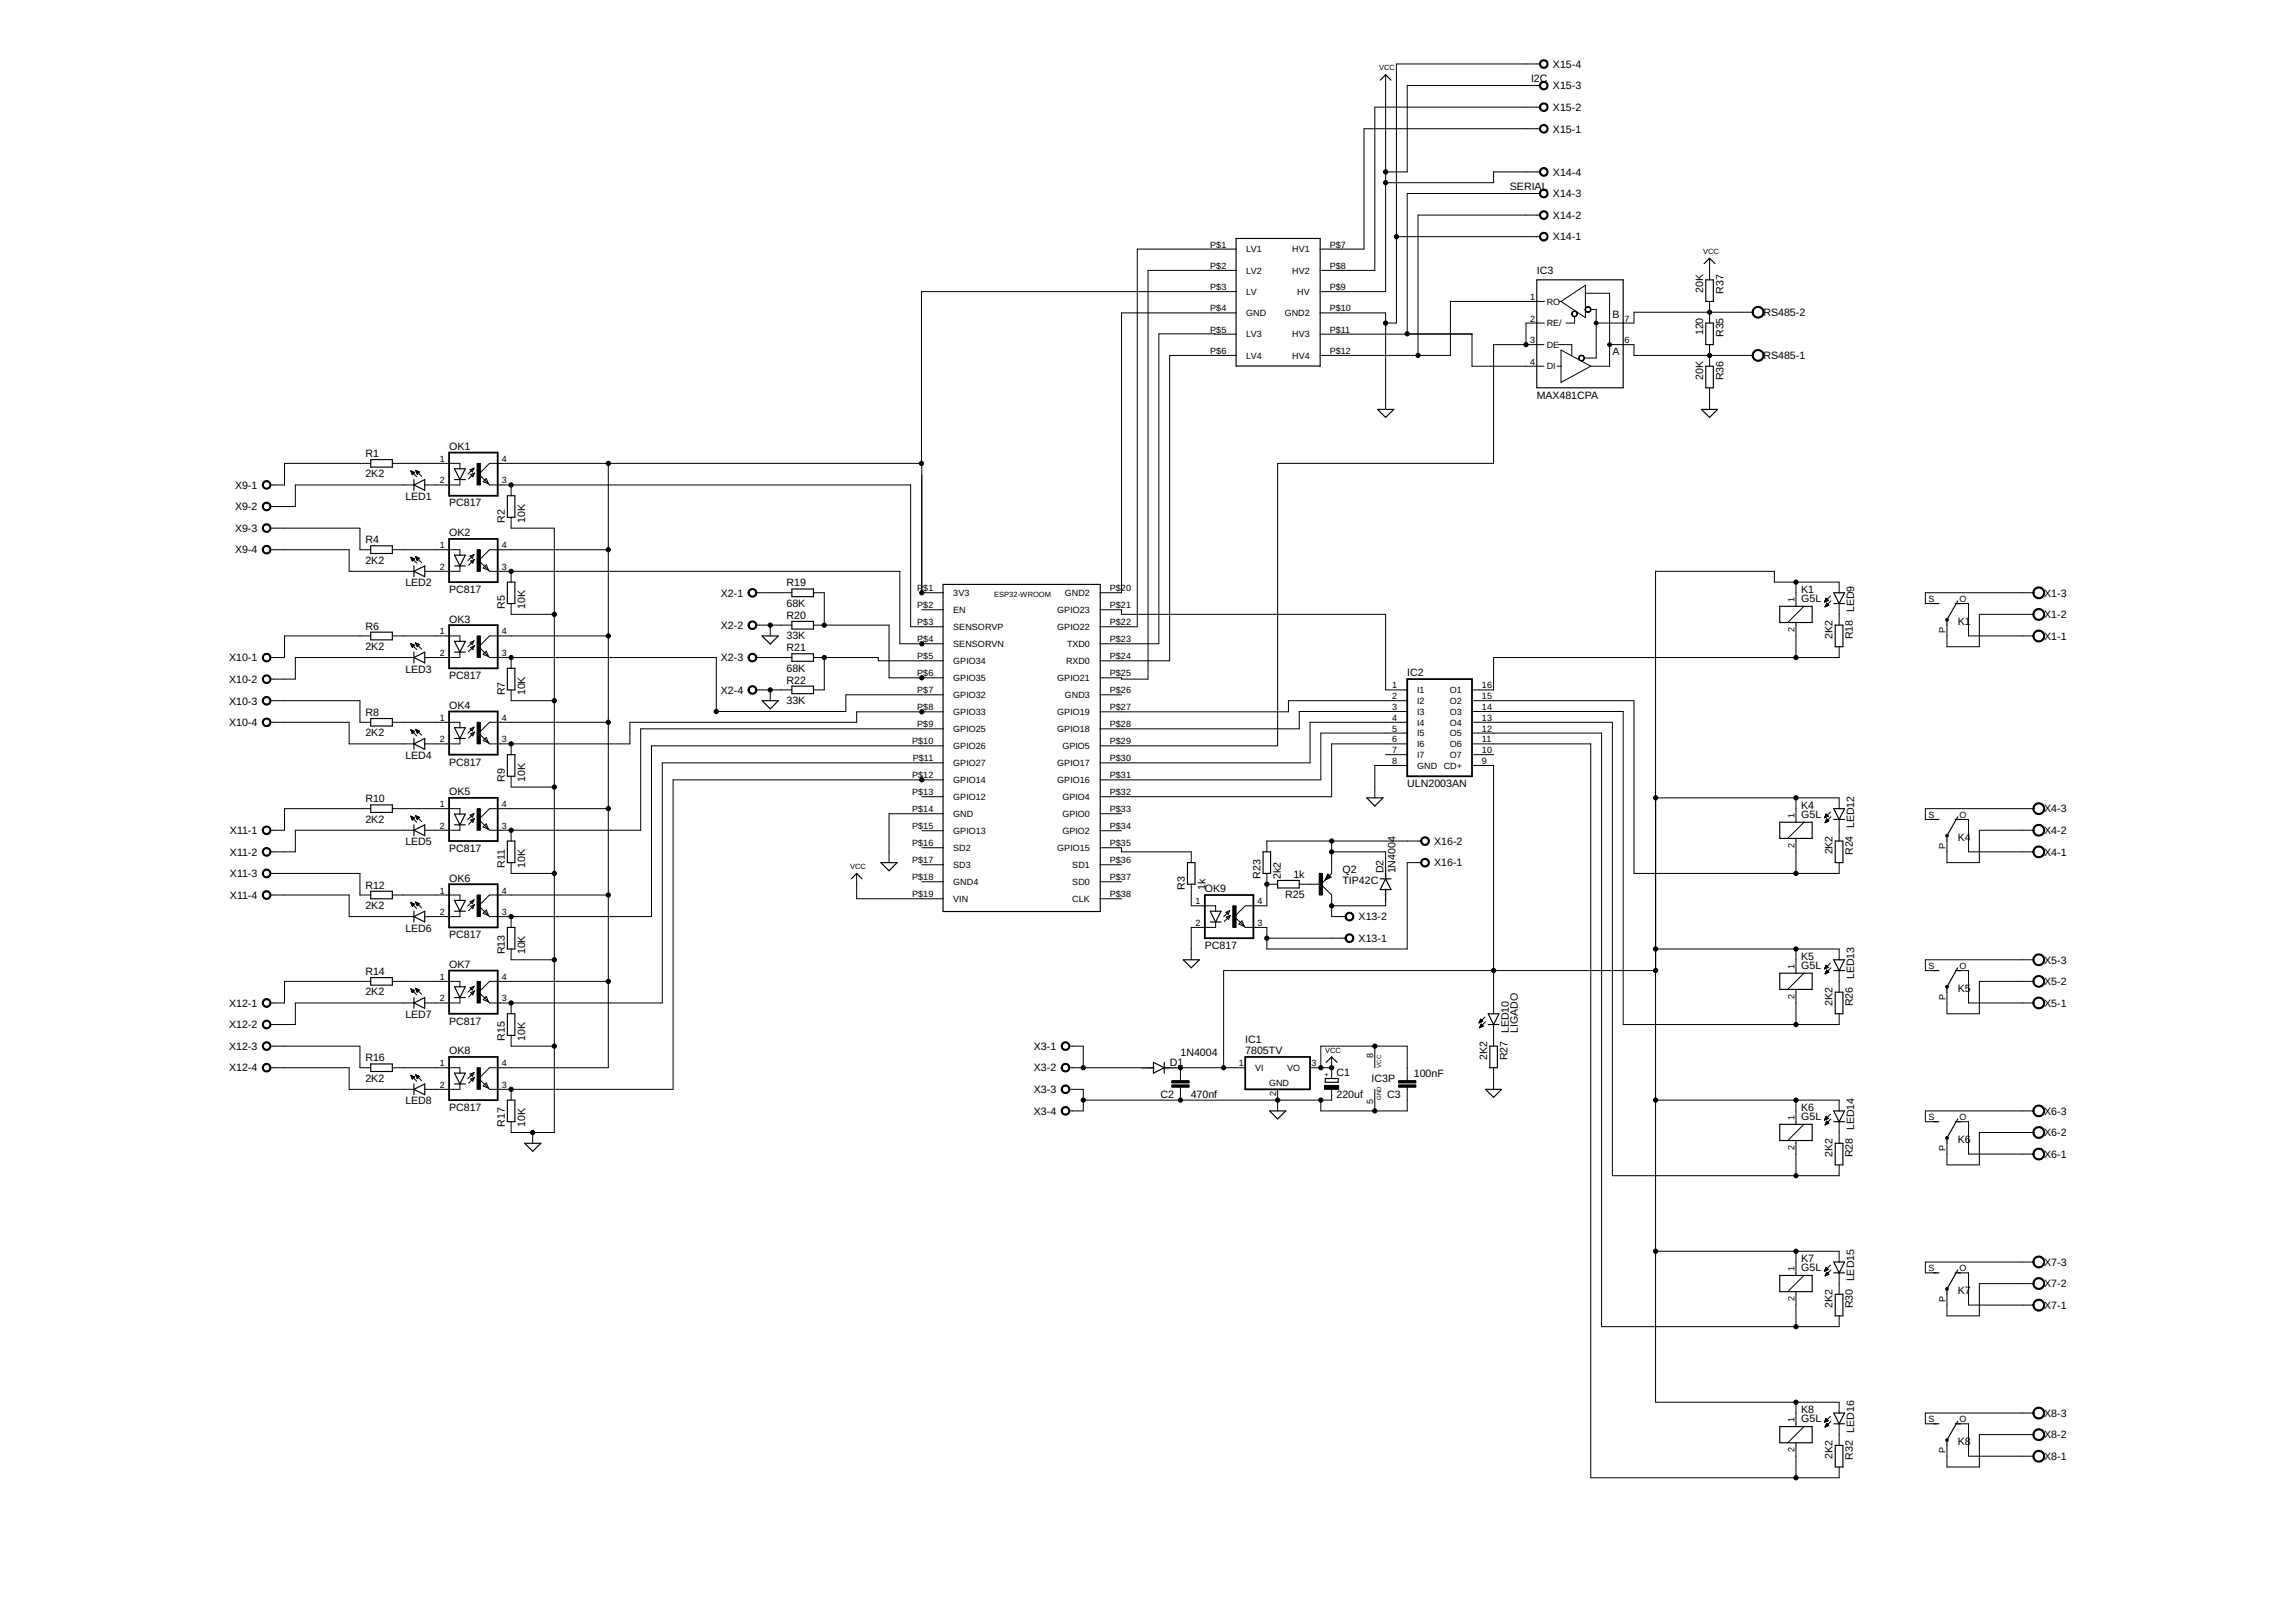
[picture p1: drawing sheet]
<svg xmlns="http://www.w3.org/2000/svg" width="297mm" height="210mm" viewBox="0 0 297 210" stroke-linecap="round" stroke-linejoin="round" font-family="sans-serif">
<defs><g id="words">
<g font-size="1.4">
<text x="198.1" y="10.7">I2C</text>
<text x="200.9" y="11.6">X15-3</text>
<text x="200.9" y="8.8">X15-4</text>
<text x="200.9" y="17.2">X15-1</text>
<text x="200.9" y="14.4">X15-2</text>
<text x="200.9" y="22.7">X14-4</text>
<text x="195.3" y="24.6">SERIAL</text>
<text x="200.9" y="28.3">X14-2</text>
<text x="200.9" y="25.5">X14-3</text>
<text x="198.8" y="35.5">IC3</text>
<text x="200.9" y="31.1">X14-1</text>
<text x="208.6" y="41.1">B</text>
<text x="220.3" y="38" transform="rotate(-90 220.3 38)">20K</text>
<text x="223" y="38" transform="rotate(-90 223 38)">R37</text>
<text x="228.1" y="40.9">RS485-2</text>
<text x="208.6" y="46">A</text>
<text x="220.3" y="43.4" transform="rotate(-90 220.3 43.4)">120</text>
<text x="223" y="43.6" transform="rotate(-90 223 43.6)">R35</text>
<text x="228.1" y="46.5">RS485-1</text>
<text x="198.8" y="51.6">MAX481CPA</text>
<text x="220.3" y="49.1" transform="rotate(-90 220.3 49.1)">20K</text>
<text x="223" y="49.2" transform="rotate(-90 223 49.2)">R36</text>
<text x="47.3" y="59.1">R1</text>
<text x="58.1" y="58.2">OK1</text>
<text x="30.4" y="63.2">X9-1</text>
<text x="47.3" y="61.8">2K2</text>
<text x="52.4" y="64.7">LED1</text>
<text x="58.1" y="65.5">PC817</text>
<text x="30.4" y="66">X9-2</text>
<text x="30.4" y="68.8">X9-3</text>
<text x="30.4" y="71.6">X9-4</text>
<text x="47.3" y="70.3">R4</text>
<text x="58.1" y="69.4">OK2</text>
<text x="65.3" y="67.6" transform="rotate(-90 65.3 67.6)">R2</text>
<text x="67.9" y="67.6" transform="rotate(-90 67.9 67.6)">10K</text>
<text x="47.3" y="72.9">2K2</text>
<text x="52.4" y="75.9">LED2</text>
<text x="58.1" y="76.7">PC817</text>
<text x="93.3" y="77.2">X2-1</text>
<text x="101.7" y="75.9">R19</text>
<text x="233" y="77.9">G5L</text>
<text x="233" y="76.7">K1</text>
<text x="264.5" y="77.2">X1-3</text>
<text x="47.3" y="81.5">R6</text>
<text x="58.1" y="80.6">OK3</text>
<text x="65.3" y="78.8" transform="rotate(-90 65.3 78.8)">R5</text>
<text x="67.9" y="78.8" transform="rotate(-90 67.9 78.8)">10K</text>
<text x="93.3" y="81.4">X2-2</text>
<text x="101.7" y="78.5">68K</text>
<text x="101.7" y="82.7">33K</text>
<text x="101.7" y="80.1">R20</text>
<text x="237.1" y="82.6" transform="rotate(-90 237.1 82.6)">2K2</text>
<text x="239.7" y="82.7" transform="rotate(-90 239.7 82.7)">R18</text>
<text x="239.9" y="79.2" transform="rotate(-90 239.9 79.2)">LED9</text>
<text x="253.3" y="80.9">K1</text>
<text x="264.5" y="82.8">X1-1</text>
<text x="264.5" y="80">X1-2</text>
<text x="29.6" y="85.6">X10-1</text>
<text x="29.6" y="88.4">X10-2</text>
<text x="47.3" y="84.1">2K2</text>
<text x="52.4" y="87.1">LED3</text>
<text x="58.1" y="87.9">PC817</text>
<text x="65.3" y="90" transform="rotate(-90 65.3 90)">R7</text>
<text x="67.9" y="90" transform="rotate(-90 67.9 90)">10K</text>
<text x="93.3" y="85.6">X2-3</text>
<text x="93.3" y="89.8">X2-4</text>
<text x="101.7" y="86.9">68K</text>
<text x="101.7" y="84.3">R21</text>
<text x="101.7" y="88.5">R22</text>
<text x="182.1" y="87.5">IC2</text>
<text x="29.6" y="91.2">X10-3</text>
<text x="29.6" y="94">X10-4</text>
<text x="47.3" y="95.3">2K2</text>
<text x="47.3" y="92.7">R8</text>
<text x="58.1" y="91.7">OK4</text>
<text x="101.7" y="91.1">33K</text>
<text x="52.4" y="98.2">LED4</text>
<text x="58.1" y="99.1">PC817</text>
<text x="65.3" y="101.2" transform="rotate(-90 65.3 101.2)">R9</text>
<text x="67.9" y="101.2" transform="rotate(-90 67.9 101.2)">10K</text>
<text x="182.1" y="101.9">ULN2003AN</text>
<text x="29.8" y="107.9">X11-1</text>
<text x="47.3" y="106.5">2K2</text>
<text x="47.3" y="103.8">R10</text>
<text x="58.1" y="102.9">OK5</text>
<text x="233" y="105.8">G5L</text>
<text x="233" y="104.7">K4</text>
<text x="239.9" y="107.2" transform="rotate(-90 239.9 107.2)">LED12</text>
<text x="264.5" y="107.9">X4-2</text>
<text x="264.5" y="105.1">X4-3</text>
<text x="29.8" y="110.7">X11-2</text>
<text x="29.8" y="113.5">X11-3</text>
<text x="52.4" y="109.4">LED5</text>
<text x="58.1" y="110.2">PC817</text>
<text x="65.3" y="112.3" transform="rotate(-90 65.3 112.3)">R11</text>
<text x="67.9" y="112.3" transform="rotate(-90 67.9 112.3)">10K</text>
<text x="163.1" y="113.7" transform="rotate(-90 163.1 113.7)">R23</text>
<text x="165.7" y="113.7" transform="rotate(-90 165.7 113.7)">2k2</text>
<text x="167.3" y="113.6">1k</text>
<text x="173.7" y="113">Q2</text>
<text x="179" y="113" transform="rotate(-90 179 113)">D2</text>
<text x="180.5" y="113" transform="rotate(-90 180.5 113)">1N4004</text>
<text x="185.5" y="112.1">X16-1</text>
<text x="185.5" y="109.3">X16-2</text>
<text x="237.1" y="110.6" transform="rotate(-90 237.1 110.6)">2K2</text>
<text x="239.7" y="110.7" transform="rotate(-90 239.7 110.7)">R24</text>
<text x="253.3" y="108.8">K4</text>
<text x="264.5" y="110.7">X4-1</text>
<text x="29.8" y="116.3">X11-4</text>
<text x="47.3" y="117.6">2K2</text>
<text x="47.3" y="115">R12</text>
<text x="58.1" y="114.1">OK6</text>
<text x="153.3" y="115.1" transform="rotate(-90 153.3 115.1)">R3</text>
<text x="155.9" y="115.5">OK9</text>
<text x="155.9" y="115.1" transform="rotate(-90 155.9 115.1)">1k</text>
<text x="166.3" y="116.2">R25</text>
<text x="173.7" y="114.4">TIP42C</text>
<text x="175.8" y="119.1">X13-2</text>
<text x="52.4" y="120.6">LED6</text>
<text x="58.1" y="121.4">PC817</text>
<text x="58.1" y="125.3">OK7</text>
<text x="65.3" y="123.5" transform="rotate(-90 65.3 123.5)">R13</text>
<text x="67.9" y="123.5" transform="rotate(-90 67.9 123.5)">10K</text>
<text x="155.9" y="122.8">PC817</text>
<text x="175.8" y="121.9">X13-1</text>
<text x="233" y="125.4">G5L</text>
<text x="233" y="124.2">K5</text>
<text x="264.5" y="124.7">X5-3</text>
<text x="29.6" y="130.3">X12-1</text>
<text x="47.3" y="128.8">2K2</text>
<text x="47.3" y="126.2">R14</text>
<text x="52.4" y="131.7">LED7</text>
<text x="237.1" y="130.1" transform="rotate(-90 237.1 130.1)">2K2</text>
<text x="239.7" y="130.2" transform="rotate(-90 239.7 130.2)">R26</text>
<text x="239.9" y="126.7" transform="rotate(-90 239.9 126.7)">LED13</text>
<text x="253.3" y="128.4">K5</text>
<text x="264.5" y="130.3">X5-1</text>
<text x="264.5" y="127.5">X5-2</text>
<text x="29.6" y="133.1">X12-2</text>
<text x="29.6" y="135.9">X12-3</text>
<text x="47.3" y="137.3">R16</text>
<text x="58.1" y="132.6">PC817</text>
<text x="58.1" y="136.4">OK8</text>
<text x="65.3" y="134.7" transform="rotate(-90 65.3 134.7)">R15</text>
<text x="67.9" y="134.7" transform="rotate(-90 67.9 134.7)">10K</text>
<text x="133.8" y="135.9">X3-1</text>
<text x="151.3" y="137.9">D1</text>
<text x="152.7" y="136.6">1N4004</text>
<text x="161.1" y="136.4">7805TV</text>
<text x="161.1" y="135">IC1</text>
<text x="192.4" y="137.1" transform="rotate(-90 192.4 137.1)">2K2</text>
<text x="195" y="137.2" transform="rotate(-90 195 137.2)">R27</text>
<text x="195.2" y="133.7" transform="rotate(-90 195.2 133.7)">LED10</text>
<text x="196.4" y="133.7" transform="rotate(-90 196.4 133.7)">LIGADO</text>
<text x="29.6" y="138.7">X12-4</text>
<text x="47.3" y="140">2K2</text>
<text x="52.4" y="142.9">LED8</text>
<text x="58.1" y="143.8">PC817</text>
<text x="133.8" y="138.7">X3-2</text>
<text x="133.8" y="141.5">X3-3</text>
<text x="150.1" y="142.1">C2</text>
<text x="154" y="142.1">470nf</text>
<text x="172.9" y="142.1">220uf</text>
<text x="172.9" y="139.3">C1</text>
<text x="177.4" y="140">IC3P</text>
<text x="179.5" y="142.1">C3</text>
<text x="182.9" y="139.4">100nF</text>
<text x="233" y="143.8">K6</text>
<text x="65.3" y="145.9" transform="rotate(-90 65.3 145.9)">R17</text>
<text x="67.9" y="145.9" transform="rotate(-90 67.9 145.9)">10K</text>
<text x="133.8" y="144.2">X3-4</text>
<text x="233" y="144.9">G5L</text>
<text x="237.1" y="149.7" transform="rotate(-90 237.1 149.7)">2K2</text>
<text x="239.7" y="149.8" transform="rotate(-90 239.7 149.8)">R28</text>
<text x="239.9" y="146.3" transform="rotate(-90 239.9 146.3)">LED14</text>
<text x="253.3" y="147.9">K6</text>
<text x="264.5" y="149.8">X6-1</text>
<text x="264.5" y="147">X6-2</text>
<text x="264.5" y="144.2">X6-3</text>
<text x="233" y="164.5">G5L</text>
<text x="233" y="163.3">K7</text>
<text x="239.9" y="165.8" transform="rotate(-90 239.9 165.8)">LED15</text>
<text x="253.3" y="167.5">K7</text>
<text x="264.5" y="166.6">X7-2</text>
<text x="264.5" y="163.8">X7-3</text>
<text x="237.1" y="169.2" transform="rotate(-90 237.1 169.2)">2K2</text>
<text x="239.7" y="169.3" transform="rotate(-90 239.7 169.3)">R30</text>
<text x="264.5" y="169.4">X7-1</text>
<text x="233" y="184.1">G5L</text>
<text x="233" y="182.9">K8</text>
<text x="239.9" y="185.4" transform="rotate(-90 239.9 185.4)">LED16</text>
<text x="264.5" y="183.4">X8-3</text>
<text x="237.1" y="188.8" transform="rotate(-90 237.1 188.8)">2K2</text>
<text x="239.7" y="188.9" transform="rotate(-90 239.7 188.9)">R32</text>
<text x="253.3" y="187.1">K8</text>
<text x="264.5" y="188.9">X8-1</text>
<text x="264.5" y="186.1">X8-2</text>
</g>
<g font-size="1.2">
<text x="156.6" y="32">P$1</text>
<text x="156.6" y="34.8">P$2</text>
<text x="161.2" y="32.7">LV1</text>
<text x="161.2" y="35.4">LV2</text>
<text x="167.2" y="32.7">HV1</text>
<text x="167.2" y="35.4">HV2</text>
<text x="172" y="32">P$7</text>
<text x="172" y="34.8">P$8</text>
<text x="156.6" y="37.5">P$3</text>
<text x="156.6" y="40.3">P$4</text>
<text x="161.2" y="38.2">LV</text>
<text x="161.2" y="40.9">GND</text>
<text x="166.2" y="40.9">GND2</text>
<text x="167.8" y="38.2">HV</text>
<text x="172" y="37.5">P$9</text>
<text x="172" y="40.3">P$10</text>
<text x="198" y="38.8">1</text>
<text x="198" y="41.6">2</text>
<text x="200.1" y="39.4">RO</text>
<text x="210.2" y="41.6">7</text>
<text x="156.6" y="43">P$5</text>
<text x="156.6" y="45.8">P$6</text>
<text x="161.2" y="43.7">LV3</text>
<text x="161.2" y="46.4">LV4</text>
<text x="167.2" y="43.7">HV3</text>
<text x="167.2" y="46.4">HV4</text>
<text x="172" y="43">P$11</text>
<text x="172" y="45.8">P$12</text>
<text x="198" y="44.4">3</text>
<text x="198" y="47.2">4</text>
<text x="200.1" y="42.2">RE/</text>
<text x="200.1" y="45">DE</text>
<text x="200.1" y="47.8">DI</text>
<text x="210.2" y="44.4">6</text>
<text x="56.9" y="59.8">1</text>
<text x="64.9" y="59.8">4</text>
<text x="56.9" y="62.6">2</text>
<text x="64.9" y="62.6">3</text>
<text x="56.9" y="70.9">1</text>
<text x="64.9" y="70.9">4</text>
<text x="56.9" y="73.7">2</text>
<text x="64.9" y="73.7">3</text>
<text x="118.7" y="76.5">P</text>
<text x="119.4" y="76.5">$1</text>
<text x="123.3" y="77.1">3V3</text>
<text x="137.8" y="77.1">GND2</text>
<text x="143.6" y="76.5">P$20</text>
<text x="232.1" y="77.9" transform="rotate(-90 232.1 77.9)">1</text>
<text x="249.5" y="77.9">S</text>
<text x="253.5" y="77.9">O</text>
<text x="56.9" y="82.1">1</text>
<text x="64.9" y="82.1">4</text>
<text x="118.7" y="78.7">P$2</text>
<text x="118.7" y="80.9">P$3</text>
<text x="118.7" y="83.1">P$4</text>
<text x="123.3" y="79.3">EN</text>
<text x="123.3" y="81.5">SENSORVP</text>
<text x="123.3" y="83.7">SENSORVN</text>
<text x="136.8" y="79.3">GPIO23</text>
<text x="136.8" y="81.5">GPIO22</text>
<text x="138.1" y="83.7">TXD0</text>
<text x="143.6" y="78.7">P$21</text>
<text x="143.6" y="80.9">P$22</text>
<text x="143.6" y="83.1">P$23</text>
<text x="232.1" y="81.8" transform="rotate(-90 232.1 81.8)">2</text>
<text x="251.7" y="81.9" transform="rotate(-90 251.7 81.9)">P</text>
<text x="56.9" y="84.9">2</text>
<text x="64.9" y="84.9">3</text>
<text x="118.7" y="85.3">P$5</text>
<text x="118.7" y="87.5">P$6</text>
<text x="118.7" y="89.7">P$7</text>
<text x="123.3" y="85.9">GPIO34</text>
<text x="123.3" y="88.1">GPIO35</text>
<text x="136.8" y="88.1">GPIO21</text>
<text x="137.9" y="85.9">RXD0</text>
<text x="143.6" y="85.3">P$24</text>
<text x="143.6" y="87.5">P$25</text>
<text x="143.6" y="89.7">P$26</text>
<text x="180.1" y="89.1">1</text>
<text x="183.3" y="89.7">I1</text>
<text x="187.6" y="89.7">O1</text>
<text x="191.7" y="89.1">16</text>
<text x="56.9" y="93.3">1</text>
<text x="64.9" y="93.3">4</text>
<text x="118.7" y="91.9">P$8</text>
<text x="118.7" y="94.1">P$9</text>
<text x="123.3" y="90.3">GPIO32</text>
<text x="123.3" y="92.5">GPIO33</text>
<text x="123.3" y="94.7">GPIO25</text>
<text x="136.8" y="92.5">GPIO19</text>
<text x="136.8" y="94.7">GPIO18</text>
<text x="137.8" y="90.3">GND3</text>
<text x="143.6" y="91.9">P$27</text>
<text x="143.6" y="94.1">P$28</text>
<text x="180.1" y="90.5">2</text>
<text x="180.1" y="91.9">3</text>
<text x="180.1" y="93.3">4</text>
<text x="180.1" y="94.7">5</text>
<text x="183.3" y="91.1">I2</text>
<text x="183.3" y="92.5">I3</text>
<text x="183.3" y="93.9">I4</text>
<text x="183.3" y="95.3">I5</text>
<text x="187.6" y="91.1">O2</text>
<text x="187.6" y="92.5">O3</text>
<text x="187.6" y="93.9">O4</text>
<text x="187.6" y="95.3">O5</text>
<text x="191.7" y="90.5">15</text>
<text x="191.7" y="91.9">14</text>
<text x="191.7" y="93.3">13</text>
<text x="191.7" y="94.7">12</text>
<text x="56.9" y="96.1">2</text>
<text x="64.9" y="96.1">3</text>
<text x="118" y="96.3">P$10</text>
<text x="118" y="100.7">P$12</text>
<text x="118.1" y="98.5">P$11</text>
<text x="123.3" y="96.9">GPIO26</text>
<text x="123.3" y="99.1">GPIO27</text>
<text x="123.3" y="101.3">GPIO14</text>
<text x="136.8" y="99.1">GPIO17</text>
<text x="136.8" y="101.3">GPIO16</text>
<text x="137.4" y="96.9">GPIO5</text>
<text x="143.6" y="96.3">P$29</text>
<text x="143.6" y="98.5">P$30</text>
<text x="143.6" y="100.7">P$31</text>
<text x="180.1" y="96.1">6</text>
<text x="180.1" y="97.5">7</text>
<text x="180.1" y="98.9">8</text>
<text x="183.3" y="96.7">I6</text>
<text x="183.3" y="98.1">I7</text>
<text x="183.3" y="99.5">GND</text>
<text x="186.8" y="99.5">CD+</text>
<text x="187.6" y="96.7">O6</text>
<text x="187.6" y="98.1">O7</text>
<text x="191.7" y="96.1">11</text>
<text x="191.7" y="97.5">10</text>
<text x="191.7" y="98.9">9</text>
<text x="56.9" y="104.5">1</text>
<text x="56.9" y="107.2">2</text>
<text x="64.9" y="107.2">3</text>
<text x="64.9" y="104.5">4</text>
<text x="118" y="102.9">P$13</text>
<text x="118" y="105.1">P$14</text>
<text x="118" y="107.3">P$15</text>
<text x="123.3" y="103.5">GPIO12</text>
<text x="123.3" y="105.7">GND</text>
<text x="123.3" y="107.9">GPIO13</text>
<text x="137.4" y="103.5">GPIO4</text>
<text x="137.4" y="105.7">GPIO0</text>
<text x="137.4" y="107.9">GPIO2</text>
<text x="143.6" y="102.9">P$32</text>
<text x="143.6" y="105.1">P$33</text>
<text x="143.6" y="107.3">P$34</text>
<text x="232.1" y="105.9" transform="rotate(-90 232.1 105.9)">1</text>
<text x="249.5" y="105.9">S</text>
<text x="253.5" y="105.9">O</text>
<text x="118" y="109.5">P$16</text>
<text x="118" y="111.7">P$17</text>
<text x="118" y="113.9">P$18</text>
<text x="123.3" y="110.1">SD2</text>
<text x="123.3" y="112.3">SD3</text>
<text x="136.8" y="110.1">GPIO15</text>
<text x="138.7" y="112.3">SD1</text>
<text x="143.6" y="109.5">P$35</text>
<text x="143.6" y="111.7">P$36</text>
<text x="143.6" y="113.9">P$37</text>
<text x="232.1" y="109.7" transform="rotate(-90 232.1 109.7)">2</text>
<text x="251.7" y="109.8" transform="rotate(-90 251.7 109.8)">P</text>
<text x="56.9" y="115.6">1</text>
<text x="56.9" y="118.4">2</text>
<text x="64.9" y="118.4">3</text>
<text x="64.9" y="115.6">4</text>
<text x="118" y="116.1">P$19</text>
<text x="123.3" y="114.5">GND4</text>
<text x="123.3" y="116.7">VIN</text>
<text x="138.7" y="114.5">SD0</text>
<text x="138.7" y="116.7">CLK</text>
<text x="143.6" y="116.1">P$38</text>
<text x="154.7" y="117">1</text>
<text x="154.7" y="119.8">2</text>
<text x="162.7" y="119.8">3</text>
<text x="162.7" y="117">4</text>
<text x="232.1" y="125.4" transform="rotate(-90 232.1 125.4)">1</text>
<text x="249.5" y="125.4">S</text>
<text x="253.5" y="125.4">O</text>
<text x="56.9" y="126.8">1</text>
<text x="56.9" y="129.6">2</text>
<text x="64.9" y="129.6">3</text>
<text x="64.9" y="126.8">4</text>
<text x="232.1" y="129.2" transform="rotate(-90 232.1 129.2)">2</text>
<text x="251.7" y="129.4" transform="rotate(-90 251.7 129.4)">P</text>
<text x="56.9" y="138">1</text>
<text x="64.9" y="138">4</text>
<text x="160.3" y="138">1</text>
<text x="169.7" y="138">3</text>
<text x="177.7" y="136.9" transform="rotate(-90 177.7 136.9)">8</text>
<text x="56.9" y="140.8">2</text>
<text x="64.9" y="140.8">3</text>
<text x="162.4" y="138.6">VI</text>
<text x="164.2" y="140.5">GND</text>
<text x="165.1" y="141.8" transform="rotate(-90 165.1 141.8)">2</text>
<text x="166.5" y="138.6">VO</text>
<text x="177.7" y="142.9" transform="rotate(-90 177.7 142.9)">5</text>
<text x="232.1" y="148.8" transform="rotate(-90 232.1 148.8)">2</text>
<text x="232.1" y="145" transform="rotate(-90 232.1 145)">1</text>
<text x="249.5" y="145">S</text>
<text x="251.7" y="148.9" transform="rotate(-90 251.7 148.9)">P</text>
<text x="253.5" y="145">O</text>
<text x="232.1" y="164.5" transform="rotate(-90 232.1 164.5)">1</text>
<text x="249.5" y="164.5">S</text>
<text x="253.5" y="164.5">O</text>
<text x="232.1" y="168.4" transform="rotate(-90 232.1 168.4)">2</text>
<text x="251.7" y="168.5" transform="rotate(-90 251.7 168.5)">P</text>
<text x="232.1" y="184.1" transform="rotate(-90 232.1 184.1)">1</text>
<text x="249.5" y="184.1">S</text>
<text x="253.5" y="184.1">O</text>
<text x="232.1" y="187.9" transform="rotate(-90 232.1 187.9)">2</text>
<text x="251.7" y="188" transform="rotate(-90 251.7 188)">P</text>
</g>
<g font-size="1">
<text x="178.4" y="9.1">VCC</text>
<text x="220.3" y="32.9">VCC</text>
<text x="128.6" y="77.3">ESP32-WROOM</text>
<text x="110" y="112.5">VCC</text>
<text x="171.4" y="136.2">VCC</text>
<text x="172" y="139.3" transform="rotate(-90 172 139.3)">+</text>
</g>
<g font-size=".8">
<text x="178.7" y="142.4" transform="rotate(-90 178.7 142.4)">GND</text>
<text x="178.7" y="138.2" transform="rotate(-90 178.7 138.2)">VCC</text>
</g>
<g font-size=".3">
<text x="179.4" y="113.9" transform="rotate(-90 179.4 113.9)">SpiceOrder 2</text>
<text x="179.4" y="116.7" transform="rotate(-90 179.4 116.7)">SpiceOrder 1</text>
<text x="147.6" y="138.3">SpiceOrder 1</text>
<text x="150.4" y="138.3">SpiceOrder 2</text>
</g>
</g></defs>
<g fill="none" stroke="#000" stroke-width=".13">
<path d="M179.3 9.7v28h-8.5M199.2 16.7h-22.7v15.5h-5.7M199.2 13.9h-21.3v21.1h-7.1M199.2 8.3h-18.5v33.5h-1.4M199.2 11.1h-17.1v11.1h-2.8M160 32.2h-12.9v48.9h-4.8M160 35h-11.5v52.9h-3.4v-.2h-2.8M160 37.7h-40.8v22.3M180.7 30.6h18.5M199.2 25h-17.1v18.2h8.3v4.2h9.3M199.2 27.8h-15.7v18.2M199.2 22.2h-6v1.4h-13.9"/>
<path d="M199.8 39h-12.2v7h-16.8M201.7 39h.3M202 39l3.1-2.1v4.2zM205.1 38h3.1v9.4h-2.4M221.2 33.4v2.8M221.2 39v2.8M48 60h-11.2v2.8h-1.8M50.8 60h8.7v.7M78.7 60v78.2h-15.4l-1.4 1.4 1.3 1.2M160 40.5h-14.9v36.2h-2.8M160 43.2h-10.1v40.1h-7.6M160 46h-8.7v39.5h-9"/>
<path d="M170.8 40.5h8.5v12.5M170.8 43.2h19.6M199.7 44.6h-6.5v15.4h-27.9v36.5h-23M199.8 41.8h-2.4v2.8M201.5 47.4h.5M201.6 44.6h1.7v1.5M202 45.3l3.8 2.1-3.8 2.1zM203.7 41v.8h-1.1M205.8 40h.7v6.3h-1.5M208.2 44.6h3.2v1.4h15.4M221.2 44.6v2.8M221.2 50.2v2.8"/>
<path d="M226.8 40.4h-15.4v1.4h-4.9M35 71.1h10.2v2.8h8.4M35 68.3h11.6v2.8h1.4M50.8 71.1h8.7v.7M53.1 60.9l.8 .8M53.1 61h.2M53.1 60.9l.5 .3-.3 .2M53.1 60.9l.2 .5M53.1 72.1l.8 .8M53.1 72.1h.1M53.1 72.1l.5 .2M53.1 72.1l.2 .5 .3-.3"/>
<path d="M53.2 72.2h.1M53.2 61h.2M53.2 72.2h.2M53.2 61.1h.3M53.2 72.3h.3M53.2 61.1h.4M53.2 72.3h.4M53.3 61.2h.3M53.3 72.4h.3M53.3 61.2h.2M53.3 72.4h.2M53.3 61.3h.2"/>
<path d="M53.3 72.5h.2M53.3 61.3h.1M53.3 72.5h.1M53.3 61.4h.1M53.3 72.6h.1M53.6 62.8h-15.4v2.8h-3.2M53.8 60.9l.7 .7M53.8 60.9l.5 .2-.3 .3M53.8 60.9l.2 .5M53.8 60.9h.1M53.8 72l.7 .8M53.8 72l.5 .2-.3 .3z"/>
<path d="M53.8 72.1h.1M53.8 72.1h.2M53.8 61h.2M53.8 72.2h.3M53.8 61h.4M53.8 72.2h.4M53.9 61.1h.4M53.9 72.3h.3M53.9 61.1h.3M53.9 61.2h.2M53.9 72.4h.2M54 61.3h.1"/>
<path d="M54 72.5h.1M59.5 62.1v.7h-4.6M59.5 73.2v.7h-4.6M60.8 60.8l.5-.2-.2 .5zM60.8 72l.5-.2-.2 .4zM60.9 61.4l.5-.2-.2 .5zM60.9 72.6l.5-.2-.2 .5zM61.3 60.6l-.8 .8M61.3 71.8l-.8 .7M61.4 61.2l-.8 .8M61.4 72.4l-.8 .8M62.9 61.9l.3 .7-.7-.3z"/>
<path d="M62.9 73.1l.3 .7-.7-.3zM63.2 62.6l-1.3-1.2 1.4-1.4h56v16.7h2.7M63.2 62.6l.1 .2h54.5v18.3h4.2M63.2 73.8l.1 .1h53.1v9.4h5.6M66.1 62.8v1.4M66.1 67v1.3h5.6v78.3h-5.6v-1.4M66.1 73.9v1.4M66.1 78.1v1.4h5.6M78.7 71.1h-15.4l-1.4 1.4 1.3 1.3M97.8 76.7h4.6M105.2 76.7h1.4v4.2M119.3 78.9h2.7"/>
<path d="M142.3 78.9h2.8v.6h34.2v9.8h2.8M232.3 75.3v3.2M233.4 78.5l-2.1 2.1M236.1 77.9h.1M236.1 77.8h.2M236.1 77.7h.3M236.1 78.5h.1M236.1 77.7h.4M236.1 78.5h.2M236.2 77.6h.3M236.2 78.4h.2M236.2 77.6h.2"/>
<path d="M236.2 78.4h.3M236.2 77.5h.2M236.2 78.3h.4M236.2 77.5h.1M236.2 78.3h.3M236.2 77.4h.1M236.2 78.2h.3M236.3 78.2h.1M236.3 78.1h.1M236.5 77.7l-.3-.3-.2 .5M236.5 77.7l-.5 .2M236.6 78.3l-.3-.3-.2 .5"/>
<path d="M236.6 78.3l-.5 .2M236.8 77.1l-.8 .8M236.9 77.8l-.8 .7M237.9 76.7v-1.4h-8.3v-1.4h-15.4v107.6h23.7v1.4M237.9 78.1v2.8M253.3 78.1h1.4v4.2h8.4M263.1 76.7h-14v1.4h1.4M263.1 79.5h-7v4.2h-4.2v-2.8M35 93.5h10.2v2.8h8.4M35 90.7h11.6v2.8h1.4M48 82.3h-11.2v2.8h-1.8M50.8 82.3h8.7v.7"/>
<path d="M50.8 93.5h8.7v.7M53.1 83.3h.1M53.1 83.3l.8 .8M53.1 83.3l.5 .2-.3 .3zM53.1 94.4l.8 .8M53.1 94.5h.2M53.1 94.4l.5 .3M53.1 94.4l.2 .6 .3-.3M53.2 83.4h.1M53.2 83.4h.2M53.2 94.6h.2M53.2 83.5h.4"/>
<path d="M53.2 94.6h.3M53.2 94.7h.4M53.3 83.6h.3M53.3 94.7h.3M53.3 83.6h.2M53.3 94.8h.2M53.3 83.7h.1M53.3 94.9h.1M53.6 85.1h-15.4v2.8h-3.2M53.8 83.2l.7 .8M53.8 83.2l.5 .2M53.8 83.2l.2 .5 .3-.3"/>
<path d="M53.8 94.4l.7 .7M53.8 94.4l.5 .2M53.8 94.4l.2 .5M53.8 94.4h.1M53.8 83.2h.1M53.8 83.3h.2M53.8 83.4h.3M53.8 94.5h.2M53.8 83.4h.5M53.8 94.6h.4M53.9 83.5h.3M53.9 94.6h.4"/>
<path d="M53.9 94.7h.3M53.9 94.7h.2M53.9 83.6h.2M53.9 94.8h.2M54 83.6h.1M54 94.8h.1M54 83.7h.1M54 94.9h.1M54.3 94.6l-.3 .3M59.5 84.4v.7h-4.6M59.5 95.6v.7h-4.6M60.8 83.1l.5-.2-.2 .5z"/>
<path d="M60.8 94.3l.5-.2-.2 .5zM60.9 83.8l.5-.2-.2 .5zM60.9 95l.5-.3-.2 .5zM61.3 82.9l-.8 .8M61.3 94.1l-.8 .8M61.4 83.6l-.8 .7M61.4 94.7l-.8 .8M62.9 84.3l.3 .7-.7-.3zM62.9 95.4l.3 .7-.7-.3zM66.1 85.1v1.4M66.1 89.3v1.4h5.6M66.1 96.3v1.4"/>
<path d="M78.7 82.3h-15.4l-1.4 1.4 1.4 1.4h29.4v7M97.8 85.1h4.6M97.8 80.9h4.6M97.8 89.3h4.6M99.7 80.9v1.4M99.7 89.3v1.4M105.2 85.1h8.4v.4h8.4M105.2 80.9h9.8v6.8h7M106.6 85.1v4.2h-1.4M119.2 82.3h.1M119.3 87.7v.2M119.3 92.1h.1"/>
<path d="M122 89.9h-12.6v2.2h-16.7M122 92.1h-11.2v1.4h-29.3v2.8h-18.2l-1.4-1.4 1.4-1.4h15.4M122 94.3h-39.1v13.1h-19.6l-1.4-1.4 1.4-1.4h15.4M122 96.5h-37.7v22.1h-21l-.1-.1M122 98.7h-36.3v31.1h-22.4l-.1-.2M142.3 89.9h2.8M179.3 97.7h2.8M182.1 90.7h-15.4v1.4h-24.4M182.1 92.1h-14v2.2h-25.8M182.1 93.5h-12.6v5.2h-27.2M182.1 94.9h-11.2v6h-28.6M182.1 96.3h-9.8v6.8h-30"/>
<path d="M182.1 99.1h-4.2v4.2M190.4 93.5h18.2v58.6h29.3v-1.4M190.4 96.3h15.4v94.9h32.1v-1.4M190.4 94.9h16.8v76.8h30.7v-1.4M190.4 90.7h21v22.3h26.5v-1.4M190.4 92.1h19.6v40.5h27.9v-1.4M190.4 97.7h2.8M190.4 99.1h2.8v32.1M232.3 80.6v4.5M237.9 83.7v1.4h-44.7v4.2h-2.8M35 115.8h10.2v2.8h8.4M35 113h11.6v2.8h1.4"/>
<path d="M48 104.6h-11.2v2.8h-1.8M50.8 104.6h8.7v.7M50.8 115.8h8.7v.7M53.1 105.6l.8 .8M53.1 105.6h.1M53.1 105.6l.5 .2-.3 .3M53.1 105.6l.2 .5M53.1 116.8l.8 .8M53.1 116.8h.1M53.1 116.8l.5 .2-.3 .3zM53.2 105.7h.1M53.2 116.9h.1"/>
<path d="M53.2 105.7h.2M53.2 116.9h.2M53.2 105.8h.3M53.2 117h.4M53.2 105.9h.4M53.3 105.9h.3M53.3 117.1h.3M53.3 106h.2M53.3 117.1h.2M53.3 106.1h.1M53.3 117.2h.1M53.6 107.4h-15.4v2.8h-3.2"/>
<path d="M53.8 105.6l.7 .7M53.8 105.6l.5 .2-.3 .2zM53.8 116.7l.7 .8M53.8 116.7l.5 .2M53.8 116.7l.2 .5M53.8 105.6h.1M53.8 116.8h.1M53.8 105.6h.2M53.8 116.8h.2M53.8 105.7h.3M53.8 116.9h.3M53.8 105.7h.4"/>
<path d="M53.8 116.9h.5M53.9 105.8h.3M53.9 117h.3M53.9 105.9h.3M53.9 105.9h.2M53.9 106h.2M53.9 117.1h.2M54 106h.1M54 117.1h.1M54 117.2h.1M54.3 116.9l-.3 .3M59.5 106.7v.7h-4.6"/>
<path d="M59.5 117.9v.7h-4.6M60.8 105.5l.5-.2-.2 .5zM60.8 116.7l.5-.2-.2 .4zM60.9 106.1l.5-.2-.2 .5zM60.9 117.3l.5-.2-.2 .5zM61.3 105.3l-.8 .7M61.3 116.5l-.8 .7M61.4 105.9l-.8 .8M61.4 117.1l-.8 .8M62.9 106.6l.3 .7-.7-.3zM62.9 117.8l.3 .7-.7-.3zM66.1 100.5v1.4h5.6"/>
<path d="M66.1 107.4v1.4M66.1 111.6v1.4h5.6M66.1 118.6v1.4M78.7 115.8h-15.4l-1.4 1.4 1.3 1.3M110.8 113v3.3h11.2M119.3 103.1h2.7M119.3 107.5h2.7M119.3 109.7h2.7M119.3 111.9h2.7M119.3 114.1h2.7M119.3 100.5v.4M122 100.9h-34.9v40.1h-23.8l-.1-.2"/>
<path d="M122 105.3h-7v6.3M142.3 105.3h2.8M142.3 107.5h2.8M142.3 109.7h2.8v.5h9v1.4M142.3 111.9h2.8M142.3 114.1h2.8M142.3 116.3h2.8M154.1 114.4v2.8h3.2v.7M157.3 119.3v.7h-3.2v4.2M158.6 118.1l.5-.2-.2 .4zM158.7 118.7l.5-.2-.3 .5zM159.1 117.9l-.8 .7"/>
<path d="M159.2 118.5l-.8 .8M160.7 119.2l.3 .7-.7-.3zM163.9 113v4.2h-2.8l-1.4 1.4 1.3 1.3M163.9 114.4h1.4M168.1 114.4h2.8M170.9 114.4l1.4 1.4v2.8h1.8M171.4 113.9l-.5 .5M171.5 113.8l-.1 .1M171.8 113.1l.4 .4-.8 .4zM172.3 108.8v4.2l-.4 .4M172.3 110.2h7v2.8M179.3 115.8v1.4h-7"/>
<path d="M183.9 108.8h-20v1.4M183.9 111.6h-1.8v11.2h-18.2v-2.8h-2.8l-.1-.1M214.2 103.3h23.7v1.3M232.3 103.3v3.1M232.3 108.5v4.5M233.4 106.4l-2.1 2.1M236.1 105.8h.1M236.1 105.7h.2M236.1 105.7h.3M236.1 105.6h.4M236.1 106.4h.1M236.2 105.6h.3"/>
<path d="M236.2 106.4h.1M236.2 105.5h.2M236.2 106.3h.3M236.2 106.3h.4M236.2 105.4h.1M236.2 106.2h.4M236.2 105.3l.3 .3-.5 .2zM236.2 106.2h.3M236.3 106.1h.2M236.3 106.1h.1M236.3 106h.1M236.3 106l-.2 .5"/>
<path d="M236.3 106l.3 .3M236.6 106.3l-.5 .2M236.8 105.1l-.8 .7M236.9 105.7l-.8 .8M237.9 106v2.8M253.3 106h1.4v4.2h8.4M263.1 107.4h-7v4.2h-4.2v-2.8M263.1 104.6h-14v1.4h1.4M35 138.2h10.2v2.8h8.4M35 135.4h11.6v2.8h1.4M48 127h-11.2v2.8h-1.8M50.8 127h8.7v.7"/>
<path d="M50.8 138.2h8.7v.7M53.1 128l.8 .7M53.1 128l.5 .2M53.1 128l.2 .5 .3-.3M53.1 139.1l.8 .8M53.1 139.2h.1M53.1 139.1l.5 .3M53.1 139.1l.2 .5M53.2 128h.1M53.2 139.2h.1M53.2 128.1h.2M53.2 139.3h.2"/>
<path d="M53.2 128.1h.3M53.2 139.3h.3M53.2 128.2h.4M53.2 139.4h.4M53.3 128.2h.3M53.3 139.4h.3M53.3 128.3h.2M53.3 139.5h.2M53.3 128.4h.1M53.3 139.6h.1M53.6 129.8h-15.4v2.8h-3.2M53.6 139.4l-.3 .2"/>
<path d="M53.8 127.9l.7 .8M53.8 127.9l.5 .2M53.8 127.9l.2 .5M53.8 127.9h.1M53.8 139.1l.7 .7M53.8 139.1l.5 .2-.3 .3zM53.8 139.1h.1M53.8 128h.1M53.8 139.2h.2M53.8 128h.2M53.8 139.2h.3M53.8 128.1h.4"/>
<path d="M53.8 139.3h.4M53.9 128.1h.4M53.9 139.3h.3M53.9 128.2h.3M53.9 139.4h.3M53.9 128.2h.2M53.9 139.4h.2M53.9 128.3h.2M53.9 139.5h.2M54 128.3h.1M54 139.5h.1M54 128.4h.1"/>
<path d="M54.3 128.1l-.3 .3M59.5 129.1v.7h-4.6M60.8 127.8l.5-.2-.2 .5zM60.8 139l.5-.2-.2 .5zM60.9 128.5l.5-.3-.2 .5zM60.9 139.6l.5-.2-.2 .5zM61.3 127.6l-.8 .8M61.3 138.8l-.8 .8M61.4 128.2l-.8 .8M61.4 139.4l-.8 .8M62.9 128.9l.3 .7-.7-.2zM66.1 122.8v1.4h5.6"/>
<path d="M66.1 129.8v1.4M66.1 134v1.4h5.6M78.7 127h-15.4l-1.4 1.4 1.3 1.2M138.3 138.2h10.2M138.3 135.4h1.8v2.8M151.3 138.2h9.8M152.7 138.2v1.6M163.9 121.4h10.2M169.5 138.2h2.8M170.9 138.2v-2.8h11.2v4.4M172.3 136.8v2.8M177.9 135.4v2.8"/>
<path d="M191.4 132.3h.1M191.4 132.2h.3M191.4 132.2h.4M191.4 133h.1M191.5 132.1h.3M191.5 132.9h.1M191.5 132.1h.2M191.5 132.9h.2M191.5 132h.2M191.5 132.8h.4M191.5 132h.1M191.5 131.9h.1"/>
<path d="M191.5 132.7h.3M191.6 131.9l.2 .3-.5 .2zM191.6 132.7h.2M191.6 132.6h.1M191.6 132.5h.1M191.6 132.5l.3 .3-.5 .2zM192.1 131.6l-.8 .8M192.2 132.2l-.8 .8M193.2 132.6v2.8M193.2 138.2v2.8M214.2 122.8h23.7v1.4M214.2 125.6h-55.9v12.6"/>
<path d="M232.3 122.8v3.1M232.3 128v4.6M233.4 125.9l-2.1 2.1M236.1 125.4h.1M236.1 125.3h.1M236.1 125.3h.2M236.1 125.2h.4M236.1 126h.1M236.1 125.9h.2M236.2 125.1h.3M236.2 125.9h.2M236.2 125.1h.2"/>
<path d="M236.2 125.8h.3M236.2 125h.1M236.2 124.9h.1M236.2 125.8h.4M236.2 124.9l.3 .3-.5 .2zM236.2 125.7h.3M236.3 125.7h.2M236.3 125.6h.1M236.3 125.5l.3 .3-.5 .2zM236.8 124.6l-.8 .8M236.9 125.2l-.8 .8M237.9 125.6v2.8"/>
<path d="M253.3 125.6h1.4v4.2h8.4M263.1 127h-7v4.2h-4.2v-2.8M263.1 124.2h-14v1.4h1.4M59.5 140.3v.7h-4.6M62.9 140.1l.3 .7-.7-.3zM66.1 141v1.4M68.9 146.6v1.4M138.3 141h1.8v2.8h-1.8M152.7 140.7v1.7M165.3 141v2.8M172.3 141v1.4h-32.2M177.9 141v2.8"/>
<path d="M182.1 140.7v3.1h-11.2v-1.4M214.2 142.4h23.7v1.4M232.3 142.4v3.1M232.3 147.6v4.5M233.4 145.5l-2.1 2.1M236.1 144.9v.1M236.1 144.9h.1M236.1 144.8h.2M236.1 144.8h.3M236.1 145.6h.1M236.1 144.7h.4M236.1 145.5h.2"/>
<path d="M236.2 144.7h.3M236.2 145.5h.2M236.2 144.6h.2M236.2 145.4h.3M236.2 145.4h.4M236.2 144.5h.1M236.2 145.3h.3M236.2 144.5l-.2 .4M236.2 144.5l.3 .2M236.2 145.2h.3M236.3 145.2h.1M236.3 145.1h.1"/>
<path d="M236.3 145.1l-.2 .5M236.3 145.1l.3 .3-.5 .2M236.5 144.7l-.5 .2M236.8 144.2l-.8 .7M236.9 144.8l-.8 .8M237.9 145.2v2.8M253.3 145.2h1.4v4.2h8.4M263.1 146.6h-7v4.1h-4.2v-2.7M263.1 143.8h-14v1.4h1.4M214.2 161.9h23.7v1.4M232.3 161.9v3.2M232.3 167.2v4.5"/>
<path d="M233.4 165.1l-2.1 2.1M236.1 164.5h.1M236.1 164.4h.2M236.1 164.4h.3M236.1 164.3h.4M236.1 165.1h.1M236.2 165h.1M236.2 164.2h.2M236.2 165h.3M236.2 164.1h.2M236.2 164.9h.4M236.2 164.1h.1"/>
<path d="M236.2 164l.3 .3-.5 .2zM236.2 164h.1M236.2 164.8h.3M236.3 164.8h.2M236.3 164.7h.1M236.6 164.9l-.3-.3-.2 .5M236.6 164.9l-.5 .2M236.8 163.7l-.8 .8M236.9 164.4l-.8 .7M237.9 164.7v2.8M253.3 164.7h1.4v4.2h8.4M263.1 166.1h-7v4.2h-4.2v-2.8"/>
<path d="M263.1 163.3h-14v1.4h1.4M232.3 181.5v3.1M232.3 186.7v4.5M233.4 184.6l-2.1 2.1M236.1 184h.1M236.1 183.9h.2M236.1 183.9h.4M236.1 184.7h.1M236.1 183.8h.4M236.1 184.6h.2M236.2 183.8h.3M236.2 184.6h.2"/>
<path d="M236.2 183.7h.2M236.2 184.5h.3M236.2 183.7h.1M236.2 183.6h.1M236.2 184.4h.4M236.2 183.6l.3 .3-.5 .1zM236.2 184.4h.3M236.3 184.3h.2M236.3 184.3h.1M236.3 184.2h.1M236.6 184.5l-.3-.3-.2 .5M236.6 184.5l-.5 .2"/>
<path d="M236.8 183.3l-.8 .7M236.9 183.9l-.8 .8M237.9 184.3v2.7M253.3 184.3h1.4v4.1h8.4M263.1 185.7h-7v4.1h-4.2v-2.8M263.1 182.9h-14v1.4h1.4"/>
</g>
<g fill="none" stroke="#000" stroke-width=".15">
<path d="M178.6 10.4l.7-.7 .7 .7M159.9 30.9h10.9v16.5h-10.9zM198.8 36.2h11.2v14h-11.2zM220.5 34.1l.7-.7 .7 .7M220.7 36.2h1v2.8h-1zM48 59.5h2.8v1h-2.8zM178.2 53h2.1l-1 1zM220.1 53h2.1l-1 1zM220.7 47.4h1v2.8h-1zM220.7 41.8h1v2.8h-1zM48 70.6h2.8v1h-2.8zM53.6 62.8l1.3-.7v1.4z"/>
<path d="M53.6 62.1v1.4M53.6 73.2v1.4M53.6 73.9l1.3-.7v1.4zM58.8 60.7h1.4l-.7 1.4zM58.8 62.1h1.4M58.8 71.8h1.4l-.7 1.4zM58.8 73.2h1.4M65.6 64.2h1v2.8h-1zM65.6 75.3h1v2.8h-1zM102.4 76.2h2.8v1h-2.8zM122 75.6h20.3v42.4h-20.3zM230.3 78.5h4.1v2.1h-4.1z"/>
<path d="M237.2 78.1h1.4M237.2 76.7h1.4l-.7 1.4zM250.1 78.1h.7M252.9 78.1h.7M253.3 77.8l-1.4 2.4v.7M48 81.8h2.8v1h-2.8zM48 93h2.8v1h-2.8zM53.6 84.4v1.4M53.6 95.6v1.4M53.6 85.1l1.3-.7v1.4zM53.6 96.3l1.3-.7v1.4zM58.8 83h1.4l-.7 1.4z"/>
<path d="M58.8 84.4h1.4M58.8 94.2h1.4l-.7 1.4zM58.8 95.6h1.4M65.6 86.5h1v2.8h-1zM65.6 97.7h1v2.8h-1zM98.6 90.7h2.1l-1 1zM98.6 82.3h2.1l-1 1.1zM102.4 80.4h2.8v1h-2.8zM102.4 84.6h2.8v1h-2.8zM102.4 88.8h2.8v1h-2.8zM237.4 80.9h1v2.8h-1zM48 104.2h2.8v.9h-2.8z"/>
<path d="M48 115.3h2.8v1h-2.8zM53.6 106.7v1.4M53.6 117.9v1.4M53.6 107.4l1.3-.7v1.4zM53.6 118.6l1.3-.7v1.4zM58.8 105.3h1.4l-.7 1.4zM58.8 106.7h1.4M58.8 116.5h1.4l-.7 1.4zM58.8 117.9h1.4M65.6 108.8h1v2.8h-1zM110.1 113.7l.7-.7 .7 .7M114 111.6h2.1l-1.1 1.1z"/>
<path d="M153.6 111.6h1v2.8h-1zM156.6 117.9h1.4l-.7 1.4zM156.6 119.3h1.4M163.4 110.2h1v2.8h-1zM165.3 113.9h2.8v1h-2.8zM171.8 113.2l.3 .3-.6 .3zM171.8 113.4l.1 .1M171.9 113.4l-.4 .4M176.8 103.3h2.1l-1 1zM178.6 113.7h1.4M179.3 113.7l.7 1.4h-1.4zM179.3 113v.7"/>
<path d="M179.3 115.1v.7M230.3 106.4h4.1v2.1h-4.1zM237.2 106h1.4M237.2 104.6h1.4l-.7 1.4zM237.4 108.8h1v2.8h-1zM250.1 106h.7M252.9 106h.7M253.3 105.7l-1.4 2.4v.7M48 126.5h2.8v1h-2.8zM48 137.7h2.8v1h-2.8zM53.6 129.1v1.4M53.6 129.8l1.3-.7v1.4z"/>
<path d="M58.8 127.7h1.4l-.7 1.4zM58.8 129.1h1.4M58.8 138.9h1.4l-.7 1.4zM65.6 120h1v2.8h-1zM65.6 131.2h1v2.8h-1zM148.5 138.2h.7M149.2 137.5l1.4 .7-1.4 .7zM150.6 137.5v1.4M150.6 138.2h.7M153.1 124.2h2.1l-1.1 1zM171.4 139.6h1.7v.5h-1.7zM171.6 137.5l.7-.7 .7 .7"/>
<path d="M192.5 131.2h1.4l-.7 1.4zM192.5 132.6h1.4M192.7 135.4h1v2.8h-1zM230.3 125.9h4.1v2.1h-4.1zM237.2 125.6h1.4M237.2 124.2h1.4l-.7 1.4zM237.4 128.4h1v2.8h-1zM250.1 125.6h.7M252.9 125.6h.7M253.3 125.2l-1.4 2.5v.7M53.6 140.3v1.4M53.6 141l1.3-.7v1.4z"/>
<path d="M58.8 140.3h1.4M65.6 142.4h1v2.8h-1zM67.9 148h2.1l-1.1 1zM164.3 143.8h2l-1 1zM192.2 141h2.1l-1.1 1zM230.3 145.5h4.1v2.1h-4.1zM237.2 143.8h1.4l-.7 1.4zM237.2 145.2h1.4M237.4 148h1v2.7h-1zM250.1 145.2h.7M252.9 145.2h.7M253.3 144.8l-1.4 2.5v.7"/>
<path d="M230.3 165.1h4.1v2.1h-4.1zM237.2 164.7h1.4M237.2 163.3h1.4l-.7 1.4zM237.4 167.5h1v2.8h-1zM250.1 164.7h.7M252.9 164.7h.7M253.3 164.4l-1.4 2.4v.7M230.3 184.6h4.1v2.1h-4.1zM237.2 184.3h1.4M237.2 182.9h1.4l-.7 1.4zM237.4 187h1v2.8h-1zM250.1 184.3h.7"/>
<path d="M252.9 184.3h.7M253.3 183.9l-1.4 2.5v.6"/>
</g>
<path d="M58.1 58.6h6.3v5.6h-6.3zM58.1 69.7h6.3v5.6h-6.3zM58.1 80.9h6.3v5.6h-6.3zM58.1 92.1h6.3v5.6h-6.3zM182.1 87.9h8.3v12.6h-8.3zM58.1 103.3h6.3v5.5h-6.3zM58.1 114.4h6.3v5.6h-6.3zM155.9 115.8h6.3v5.6h-6.3zM58.1 125.6h6.3v5.6h-6.3zM58.1 136.8h6.3v5.6h-6.3zM161.1 136.8h8.4v4.2h-8.4z" fill="none" stroke="#000" stroke-width=".23"/>
<g fill="#000" stroke="#000" stroke-width=".13">
<path d="M61.7 60h.4v2.8h-.4zM61.7 71.1h.4v2.8h-.4zM61.7 82.3h.4v2.8h-.4zM61.7 93.5h.4v2.8h-.4zM61.7 104.6h.4v2.8h-.4zM61.7 115.8h.4v2.8h-.4zM159.5 117.2h.4v2.8h-.4zM170.7 113h.4v2.8h-.4zM61.7 127h.4v2.8h-.4zM61.7 138.2h.4v2.8h-.4zM151.6 139.8h2.2v.3h-2.2zM180.9 139.8h2.3v.3h-2.3z"/>
<path d="M151.6 140.4h2.2v.3h-2.2zM171.4 140.5h1.8v.5h-1.8zM180.9 140.4h2.3v.3h-2.3z"/>
</g>
<g fill="#000" stroke="#000" stroke-width=".13">
<path d="M199.3 16.3a.56 .56 0 0 1 .9 .1 .56 .56 0 0 1-.3 .8 .56 .56 0 0 1-.7-.5h.1a.43 .43 0 0 1 .6-.4 .43 .43 0 0 1 .1 .7 .43 .43 0 0 1-.7-.2v-.1h-.1z" fill-rule="evenodd"/>
<path d="M199.3 13.5a.56 .56 0 0 1 .9 .1 .56 .56 0 0 1-.3 .8 .56 .56 0 0 1-.7-.5h.1a.42 .42 0 0 1 .6-.4 .42 .42 0 0 1 .1 .7 .42 .42 0 0 1-.7-.2v-.1h-.1z" fill-rule="evenodd"/>
<path d="M199.3 10.7a.56 .56 0 0 1 .9 .1 .56 .56 0 0 1-.3 .8 .56 .56 0 0 1-.7-.5h.1a.42 .42 0 0 1 .6-.4 .42 .42 0 0 1 .1 .7 .42 .42 0 0 1-.7-.2v-.1h-.1z" fill-rule="evenodd"/>
<path d="M199.3 7.9a.56 .56 0 0 1 .9 .1 .56 .56 0 0 1-.3 .8 .56 .56 0 0 1-.7-.5h.1a.42 .42 0 0 1 .6-.4 .42 .42 0 0 1 .1 .7 .42 .42 0 0 1-.7-.2v-.1h-.1z" fill-rule="evenodd"/>
<path d="M199.3 30.2a.56 .56 0 0 1 .9 .2 .56 .56 0 0 1-.3 .8 .56 .56 0 0 1-.7-.6h.1a.43 .43 0 0 1 .6-.3 .43 .43 0 0 1 .1 .7 .43 .43 0 0 1-.7-.2v-.2h-.1z" fill-rule="evenodd"/>
<path d="M199.3 27.4a.56 .56 0 0 1 .9 .2 .56 .56 0 0 1-.3 .8 .56 .56 0 0 1-.7-.6h.1a.43 .43 0 0 1 .6-.3 .43 .43 0 0 1 .1 .7 .43 .43 0 0 1-.7-.2v-.2h-.1z" fill-rule="evenodd"/>
<path d="M199.3 24.6a.56 .56 0 0 1 .9 .2 .56 .56 0 0 1-.3 .8 .56 .56 0 0 1-.7-.6h.1a.43 .43 0 0 1 .6-.3 .43 .43 0 0 1 .1 .7 .43 .43 0 0 1-.7-.2v-.2h-.1z" fill-rule="evenodd"/>
<path d="M199.3 21.8a.56 .56 0 0 1 .9 .2 .56 .56 0 0 1-.3 .8 .56 .56 0 0 1-.7-.6h.1a.43 .43 0 0 1 .6-.3 .43 .43 0 0 1 .1 .7 .43 .43 0 0 1-.7-.2v-.2h-.1z" fill-rule="evenodd"/>
<path d="M203.4 40.4a.38 .38 0 0 1 .6-.1 .38 .38 0 0 1-.2 .7 .38 .38 0 0 1-.5-.4 .33 .33 0 0 1 .5-.3 .33 .33 0 0 1 0 .6 .39 .39 0 0 1-.4-.5z" fill-rule="evenodd"/>
<path d="M204.4 46a.38 .38 0 0 1 .6 .2 .38 .38 0 0 1-.3 .5 .38 .38 0 0 1-.5-.4 .33 .33 0 0 1 .5-.3 .33 .33 0 0 1 0 .6 .36 .36 0 0 1-.4-.1 .36 .36 0 0 1 .1-.5z" fill-rule="evenodd"/>
<path d="M205.2 39.7a.39 .39 0 0 1 .6 .2 .39 .39 0 0 1-.3 .5 .39 .39 0 0 1-.4-.4 .33 .33 0 0 1 .5-.2 .33 .33 0 0 1 0 .5 .36 .36 0 0 1-.4-.1 .36 .36 0 0 1 0-.5z" fill-rule="evenodd"/>
<path d="M206.3 41.6h.2l.2 .1-.1 .3h-.3l-.1-.2h.3h-.3z" fill-rule="evenodd"/>
<path d="M208 44.4l.2-.1 .3 .2-.1 .3-.2 .1-.2-.2v-.1h.3h-.3z" fill-rule="evenodd"/>
<path d="M226.8 45.5a.77 .77 0 0 1 1.3 .1 .77 .77 0 0 1-.4 1.1 .77 .77 0 0 1-1-.7h.1a.63 .63 0 0 1 .9-.6 .63 .63 0 0 1 .2 1 .63 .63 0 0 1-1-.2l-.1-.2h-.1z" fill-rule="evenodd"/>
<path d="M226.8 39.9a.77 .77 0 0 1 1.3 .1 .77 .77 0 0 1-.4 1.2 .77 .77 0 0 1-1-.8h.1a.63 .63 0 0 1 .9-.6 .63 .63 0 0 1 .2 1 .63 .63 0 0 1-1-.2l-.1-.2h-.1z" fill-rule="evenodd"/>
<path d="M34.1 62.4a.56 .56 0 0 1 .9 .1 .56 .56 0 0 1-.4 .8 .56 .56 0 0 1-.7-.5h.2a.42 .42 0 0 1 .6-.4 .42 .42 0 0 1 .1 .7 .42 .42 0 0 1-.7-.2v-.1h-.2z" fill-rule="evenodd"/>
<path d="M34.1 65.2a.56 .56 0 0 1 .9 .1 .56 .56 0 0 1-.4 .8 .56 .56 0 0 1-.7-.5h.2a.42 .42 0 0 1 .6-.4 .42 .42 0 0 1 .1 .7 .42 .42 0 0 1-.7-.2v-.1h-.2z" fill-rule="evenodd"/>
<path d="M34.1 67.9a.56 .56 0 0 1 .9 .2 .56 .56 0 0 1-.4 .8 .56 .56 0 0 1-.7-.6h.2a.42 .42 0 0 1 .6-.3 .42 .42 0 0 1 .1 .7 .42 .42 0 0 1-.7-.2v-.2h-.2z" fill-rule="evenodd"/>
<path d="M34.1 70.7a.56 .56 0 0 1 .9 .2 .56 .56 0 0 1-.4 .8 .56 .56 0 0 1-.7-.6h.2a.42 .42 0 0 1 .6-.3 .42 .42 0 0 1 .1 .7 .42 .42 0 0 1-.7-.2v-.2h-.2z" fill-rule="evenodd"/>
<path d="M96.9 76.3a.57 .57 0 0 1 .9 .2 .57 .57 0 0 1-.3 .8 .57 .57 0 0 1-.7-.6h.1a.42 .42 0 0 1 .6-.4 .42 .42 0 0 1 .2 .7 .42 .42 0 0 1-.7-.1l-.1-.2h-.1z" fill-rule="evenodd"/>
<path d="M263.3 78.9a.77 .77 0 0 1 1.2 .3 .77 .77 0 0 1-.6 1.1 .77 .77 0 0 1-.9-.8h.1a.63 .63 0 0 1 1-.5 .63 .63 0 0 1 .1 1 .63 .63 0 0 1-1-.3l-.1-.2h-.1v-.2z" fill-rule="evenodd"/>
<path d="M263.2 76.2a.77 .77 0 0 1 1.2 .1 .77 .77 0 0 1-.4 1.2 .77 .77 0 0 1-1-.8h.1a.63 .63 0 0 1 1-.5 .63 .63 0 0 1 .1 1 .63 .63 0 0 1-1-.3l-.1-.2h-.1z" fill-rule="evenodd"/>
<path d="M34.1 84.7a.56 .56 0 0 1 .9 .1 .56 .56 0 0 1-.4 .9 .56 .56 0 0 1-.7-.6h.2a.42 .42 0 0 1 .6-.4 .42 .42 0 0 1 .1 .7 .42 .42 0 0 1-.7-.1v-.2h-.2z" fill-rule="evenodd"/>
<path d="M34.1 87.5a.56 .56 0 0 1 .9 .1 .56 .56 0 0 1-.4 .9 .56 .56 0 0 1-.7-.6h.2a.42 .42 0 0 1 .6-.4 .42 .42 0 0 1 .1 .7 .42 .42 0 0 1-.7-.1v-.2h-.2z" fill-rule="evenodd"/>
<path d="M34.1 90.3a.56 .56 0 0 1 .9 .1 .56 .56 0 0 1-.4 .8 .56 .56 0 0 1-.7-.5h.2a.42 .42 0 0 1 .6-.4 .42 .42 0 0 1 .1 .7 .42 .42 0 0 1-.7-.2v-.1h-.2z" fill-rule="evenodd"/>
<path d="M34.1 93.1a.56 .56 0 0 1 .9 .1 .56 .56 0 0 1-.4 .8 .56 .56 0 0 1-.7-.5h.2a.42 .42 0 0 1 .6-.4 .42 .42 0 0 1 .1 .7 .42 .42 0 0 1-.7-.2v-.1h-.2z" fill-rule="evenodd"/>
<path d="M96.9 80.5a.57 .57 0 0 1 .9 .1 .57 .57 0 0 1-.3 .9 .57 .57 0 0 1-.7-.6h.1a.42 .42 0 0 1 .6-.4 .42 .42 0 0 1 .2 .7 .42 .42 0 0 1-.7-.1l-.1-.2h-.1z" fill-rule="evenodd"/>
<path d="M96.9 84.7a.57 .57 0 0 1 .9 .1 .57 .57 0 0 1-.3 .9 .57 .57 0 0 1-.7-.6h.1a.42 .42 0 0 1 .6-.4 .42 .42 0 0 1 .2 .7 .42 .42 0 0 1-.7-.1l-.1-.2h-.1z" fill-rule="evenodd"/>
<path d="M96.9 88.9a.57 .57 0 0 1 .9 .1 .57 .57 0 0 1-.3 .9 .57 .57 0 0 1-.7-.6h.1a.42 .42 0 0 1 .6-.4 .42 .42 0 0 1 .2 .6 .42 .42 0 0 1-.7 0l-.1-.2h-.1z" fill-rule="evenodd"/>
<path d="M251.8 80.1h.2v.2h-.2z" fill-rule="evenodd"/>
<path d="M263.3 81.7a.77 .77 0 0 1 1.2 .3 .77 .77 0 0 1-.6 1.1 .77 .77 0 0 1-.9-.8h.1a.63 .63 0 0 1 1-.5 .63 .63 0 0 1 .1 1 .63 .63 0 0 1-1-.3l-.1-.2h-.1v-.2z" fill-rule="evenodd"/>
<path d="M34.1 107a.56 .56 0 0 1 .9 .2 .56 .56 0 0 1-.4 .8 .56 .56 0 0 1-.7-.6h.2a.43 .43 0 0 1 .6-.3 .43 .43 0 0 1 .1 .7 .43 .43 0 0 1-.7-.2v-.2h-.2z" fill-rule="evenodd"/>
<path d="M34.1 109.8a.56 .56 0 0 1 .9 .2 .56 .56 0 0 1-.4 .8 .56 .56 0 0 1-.7-.6h.2a.43 .43 0 0 1 .6-.3 .43 .43 0 0 1 .1 .7 .43 .43 0 0 1-.7-.2v-.2h-.2z" fill-rule="evenodd"/>
<path d="M34.1 112.6a.56 .56 0 0 1 .9 .2 .56 .56 0 0 1-.4 .8 .56 .56 0 0 1-.7-.6h.2a.43 .43 0 0 1 .6-.3 .43 .43 0 0 1 .1 .7 .43 .43 0 0 1-.7-.2v-.2h-.2z" fill-rule="evenodd"/>
<path d="M34.1 115.4a.56 .56 0 0 1 .9 .1 .56 .56 0 0 1-.4 .9 .56 .56 0 0 1-.7-.6h.2a.43 .43 0 0 1 .6-.3 .43 .43 0 0 1 .1 .7 .43 .43 0 0 1-.7-.2v-.2h-.2z" fill-rule="evenodd"/>
<path d="M174.2 118.2a.57 .57 0 0 1 .9 .1 .57 .57 0 0 1-.4 .9 .57 .57 0 0 1-.7-.6h.2a.43 .43 0 0 1 .5-.4 .43 .43 0 0 1 .2 .7 .43 .43 0 0 1-.7-.1v-.2h-.2z" fill-rule="evenodd"/>
<path d="M184 111.2a.57 .57 0 0 1 .9 .2 .57 .57 0 0 1-.4 .8 .57 .57 0 0 1-.7-.6h.1a.43 .43 0 0 1 .7-.3 .43 .43 0 0 1 0 .7 .43 .43 0 0 1-.6-.2l-.1-.2h-.1z" fill-rule="evenodd"/>
<path d="M184 108.4a.57 .57 0 0 1 .9 .2 .57 .57 0 0 1-.4 .8 .57 .57 0 0 1-.7-.6h.1a.43 .43 0 0 1 .7-.3 .43 .43 0 0 1 0 .7 .43 .43 0 0 1-.6-.2l-.1-.2h-.1z" fill-rule="evenodd"/>
<path d="M251.8 108h.2v.3h-.2z" fill-rule="evenodd"/>
<path d="M263.3 109.6a.76 .76 0 0 1 1.2 .3 .76 .76 0 0 1-.6 1.1 .76 .76 0 0 1-.9-.8h.1a.63 .63 0 0 1 1-.5 .63 .63 0 0 1 .1 1.1 .63 .63 0 0 1-1-.4l-.1-.2h-.1v-.2z" fill-rule="evenodd"/>
<path d="M263.3 106.8a.76 .76 0 0 1 1.2 .3 .76 .76 0 0 1-.6 1.1 .76 .76 0 0 1-.9-.8h.1a.63 .63 0 0 1 1-.5 .63 .63 0 0 1 .1 1.1 .63 .63 0 0 1-1-.3l-.1-.3h-.1v-.2z" fill-rule="evenodd"/>
<path d="M263.2 104.2a.77 .77 0 0 1 1.2 0 .77 .77 0 0 1-.4 1.2 .77 .77 0 0 1-1-.8h.1a.63 .63 0 0 1 1-.5 .63 .63 0 0 1 .1 1.1 .63 .63 0 0 1-1-.3l-.1-.3h-.1z" fill-rule="evenodd"/>
<path d="M34.1 129.4a.56 .56 0 0 1 .9 .1 .56 .56 0 0 1-.4 .8 .56 .56 0 0 1-.7-.5h.2a.43 .43 0 0 1 .6-.4 .43 .43 0 0 1 .1 .7 .43 .43 0 0 1-.7-.1v-.2h-.2z" fill-rule="evenodd"/>
<path d="M34.1 132.2a.56 .56 0 0 1 .9 .1 .56 .56 0 0 1-.4 .8 .56 .56 0 0 1-.7-.5h.2a.43 .43 0 0 1 .6-.4 .43 .43 0 0 1 .1 .7 .43 .43 0 0 1-.7-.1v-.2h-.2z" fill-rule="evenodd"/>
<path d="M34.1 135a.56 .56 0 0 1 .9 .1 .56 .56 0 0 1-.4 .8 .56 .56 0 0 1-.7-.5h.2a.43 .43 0 0 1 .6-.4 .43 .43 0 0 1 .1 .7 .43 .43 0 0 1-.7-.1v-.2h-.2z" fill-rule="evenodd"/>
<path d="M34.1 137.8a.56 .56 0 0 1 .9 .1 .56 .56 0 0 1-.4 .8 .56 .56 0 0 1-.7-.5h.2a.42 .42 0 0 1 .6-.4 .42 .42 0 0 1 .1 .7 .42 .42 0 0 1-.7-.2v-.1h-.2z" fill-rule="evenodd"/>
<path d="M137.5 135a.56 .56 0 0 1 .8 .1 .56 .56 0 0 1-.3 .8 .56 .56 0 0 1-.7-.5h.1a.43 .43 0 0 1 .7-.4 .43 .43 0 0 1 0 .7 .43 .43 0 0 1-.6-.1l-.1-.2h-.1z" fill-rule="evenodd"/>
<path d="M137.5 137.8a.56 .56 0 0 1 .8 .1 .56 .56 0 0 1-.3 .8 .56 .56 0 0 1-.7-.5h.1a.42 .42 0 0 1 .6-.4 .42 .42 0 0 1 .1 .7 .42 .42 0 0 1-.6-.2l-.1-.1h-.1z" fill-rule="evenodd"/>
<path d="M174.2 121a.57 .57 0 0 1 .9 .1 .57 .57 0 0 1-.4 .9 .57 .57 0 0 1-.7-.6h.2a.43 .43 0 0 1 .5-.4 .43 .43 0 0 1 .2 .7 .43 .43 0 0 1-.7-.1v-.2h-.2z" fill-rule="evenodd"/>
<path d="M263.3 129.2a.76 .76 0 0 1 1.2 .3 .76 .76 0 0 1-.6 1 .76 .76 0 0 1-.9-.7h.1a.63 .63 0 0 1 1-.5 .63 .63 0 0 1 .1 1 .63 .63 0 0 1-1-.3l-.1-.2h-.1v-.3z" fill-rule="evenodd"/>
<path d="M263.2 126.5a.77 .77 0 0 1 1.2 .1 .77 .77 0 0 1-.4 1.2 .77 .77 0 0 1-1-.8h.1a.63 .63 0 0 1 1-.5 .63 .63 0 0 1 .1 1 .63 .63 0 0 1-1-.3l-.1-.2h-.1z" fill-rule="evenodd"/>
<path d="M263.3 123.6a.76 .76 0 0 1 1.2 .3 .76 .76 0 0 1-.6 1.1 .76 .76 0 0 1-.9-.8h.1a.63 .63 0 0 1 1-.5 .63 .63 0 0 1 .1 1 .63 .63 0 0 1-1-.3l-.1-.2h-.1v-.2z" fill-rule="evenodd"/>
<path d="M137.5 140.6a.56 .56 0 0 1 .8 .1 .56 .56 0 0 1-.3 .8 .56 .56 0 0 1-.7-.5h.1a.42 .42 0 0 1 .6-.4 .42 .42 0 0 1 .1 .7 .42 .42 0 0 1-.6-.2l-.1-.1h-.1z" fill-rule="evenodd"/>
<path d="M137.5 143.4a.56 .56 0 0 1 .8 .1 .56 .56 0 0 1-.3 .8 .56 .56 0 0 1-.7-.5h.1a.42 .42 0 0 1 .6-.4 .42 .42 0 0 1 .1 .7 .42 .42 0 0 1-.6-.2l-.1-.1h-.1z" fill-rule="evenodd"/>
<path d="M263.3 148.7a.77 .77 0 0 1 1.2 .3 .77 .77 0 0 1-.6 1.1 .77 .77 0 0 1-.9-.7h.1a.63 .63 0 0 1 1-.6 .63 .63 0 0 1 .1 1.1 .63 .63 0 0 1-1-.4l-.1-.1h-.1v-.3z" fill-rule="evenodd"/>
<path d="M263.3 145.9a.77 .77 0 0 1 1.2 .3 .77 .77 0 0 1-.6 1.1 .77 .77 0 0 1-.9-.7h.1a.63 .63 0 0 1 1-.6 .63 .63 0 0 1 .1 1.1 .63 .63 0 0 1-1-.4l-.1-.1h-.1v-.3z" fill-rule="evenodd"/>
<path d="M263.2 143.3a.77 .77 0 0 1 1.2 0 .77 .77 0 0 1-.4 1.2 .77 .77 0 0 1-1-.7h.1a.63 .63 0 0 1 1-.6 .63 .63 0 0 1 .1 1.1 .63 .63 0 0 1-1-.3l-.1-.2h-.1z" fill-rule="evenodd"/>
<path d="M251.8 166.7h.2v.2h-.2z" fill-rule="evenodd"/>
<path d="M263.3 168.3a.77 .77 0 0 1 1.2 .3 .77 .77 0 0 1-.6 1 .77 .77 0 0 1-.9-.7h.1a.63 .63 0 0 1 1-.5 .63 .63 0 0 1 .1 1 .63 .63 0 0 1-1-.3l-.1-.2h-.1v-.2z" fill-rule="evenodd"/>
<path d="M263.2 165.6a.77 .77 0 0 1 1.2 .1 .77 .77 0 0 1-.4 1.1 .77 .77 0 0 1-1-.7h.1a.63 .63 0 0 1 1-.5 .63 .63 0 0 1 .1 1 .63 .63 0 0 1-1-.3l-.1-.2h-.1z" fill-rule="evenodd"/>
<path d="M263.3 162.7a.77 .77 0 0 1 1.2 .3 .77 .77 0 0 1-.6 1.1 .77 .77 0 0 1-.9-.8h.1a.63 .63 0 0 1 1-.5 .63 .63 0 0 1 .1 1 .63 .63 0 0 1-1-.3l-.1-.2h-.1v-.2z" fill-rule="evenodd"/>
<path d="M251.8 186.2h.2v.3h-.2z" fill-rule="evenodd"/>
<path d="M263.3 187.8a.77 .77 0 0 1 1.2 .4 .77 .77 0 0 1-.6 1 .77 .77 0 0 1-.9-.8h.1a.63 .63 0 0 1 1-.5 .63 .63 0 0 1 .1 1.1 .63 .63 0 0 1-1-.3l-.1-.3h-.1v-.2z" fill-rule="evenodd"/>
<path d="M263.2 185.2a.77 .77 0 0 1 1.2 0 .77 .77 0 0 1-.4 1.2 .77 .77 0 0 1-1-.7h.1a.63 .63 0 0 1 1-.6 .63 .63 0 0 1 .1 1.1 .63 .63 0 0 1-1-.3l-.1-.2h-.1z" fill-rule="evenodd"/>
<path d="M263.3 182.2a.77 .77 0 0 1 1.2 .4 .77 .77 0 0 1-.6 1 .77 .77 0 0 1-.9-.7h.1a.63 .63 0 0 1 1-.6 .63 .63 0 0 1 .1 1.1 .63 .63 0 0 1-1-.3l-.1-.2h-.1v-.3z" fill-rule="evenodd"/>
<circle cx="179.3" cy="22.2" r=".28"/>
<circle cx="179.3" cy="23.6" r=".28"/>
<circle cx="180.7" cy="30.6" r=".28"/>
<circle cx="78.7" cy="60" r=".28"/>
<circle cx="119.2" cy="60" r=".28"/>
<circle cx="179.3" cy="41.8" r=".28"/>
<circle cx="182.1" cy="43.2" r=".28"/>
<circle cx="183.5" cy="46" r=".28"/>
<circle cx="197.4" cy="44.6" r=".28"/>
<circle cx="221.2" cy="40.4" r=".28"/>
<circle cx="221.2" cy="46" r=".28"/>
<circle cx="66.1" cy="73.9" r=".28"/>
<circle cx="66.1" cy="62.8" r=".28"/>
<circle cx="71.7" cy="79.5" r=".28"/>
<circle cx="78.7" cy="71.1" r=".28"/>
<circle cx="119.3" cy="76.7" r=".28"/>
<circle cx="232.3" cy="75.3" r=".28"/>
<circle cx="66.1" cy="96.3" r=".28"/>
<circle cx="66.1" cy="85.1" r=".28"/>
<circle cx="71.7" cy="90.7" r=".28"/>
<circle cx="78.7" cy="82.3" r=".28"/>
<circle cx="78.7" cy="93.5" r=".28"/>
<circle cx="92.7" cy="92.1" r=".28"/>
<circle cx="99.7" cy="89.3" r=".28"/>
<circle cx="99.7" cy="80.9" r=".28"/>
<circle cx="106.6" cy="85.1" r=".28"/>
<circle cx="106.6" cy="80.9" r=".28"/>
<circle cx="119.3" cy="83.3" r=".28"/>
<circle cx="119.3" cy="92.1" r=".28"/>
<circle cx="119.3" cy="87.7" r=".28"/>
<circle cx="232.3" cy="85.1" r=".28"/>
<circle cx="66.1" cy="118.6" r=".28"/>
<circle cx="66.1" cy="107.4" r=".28"/>
<circle cx="71.7" cy="113" r=".28"/>
<circle cx="71.7" cy="101.9" r=".28"/>
<circle cx="78.7" cy="115.8" r=".28"/>
<circle cx="78.7" cy="104.6" r=".28"/>
<circle cx="119.3" cy="100.9" r=".28"/>
<circle cx="163.9" cy="114.4" r=".28"/>
<circle cx="172.3" cy="110.2" r=".28"/>
<circle cx="172.3" cy="108.8" r=".28"/>
<circle cx="172.3" cy="117.2" r=".28"/>
<circle cx="214.2" cy="103.3" r=".28"/>
<circle cx="232.3" cy="103.3" r=".28"/>
<circle cx="232.3" cy="113" r=".28"/>
<circle cx="66.1" cy="129.8" r=".28"/>
<circle cx="71.7" cy="124.2" r=".28"/>
<circle cx="71.7" cy="135.4" r=".28"/>
<circle cx="78.7" cy="127" r=".28"/>
<circle cx="140.1" cy="138.2" r=".28"/>
<circle cx="152.7" cy="138.2" r=".28"/>
<circle cx="158.3" cy="138.2" r=".28"/>
<circle cx="163.9" cy="121.4" r=".28"/>
<circle cx="170.9" cy="138.2" r=".28"/>
<circle cx="172.3" cy="138.2" r=".28"/>
<circle cx="177.9" cy="135.4" r=".28"/>
<circle cx="193.2" cy="125.6" r=".28"/>
<circle cx="214.2" cy="125.6" r=".28"/>
<circle cx="214.2" cy="122.8" r=".28"/>
<circle cx="232.3" cy="132.6" r=".28"/>
<circle cx="232.3" cy="122.8" r=".28"/>
<circle cx="251.9" cy="127.7" r=".18"/>
<circle cx="66.1" cy="141" r=".28"/>
<circle cx="68.9" cy="146.6" r=".28"/>
<circle cx="140.1" cy="142.4" r=".28"/>
<circle cx="152.7" cy="142.4" r=".28"/>
<circle cx="165.3" cy="142.4" r=".28"/>
<circle cx="170.9" cy="142.4" r=".28"/>
<circle cx="177.9" cy="143.8" r=".28"/>
<circle cx="214.2" cy="142.4" r=".28"/>
<circle cx="232.3" cy="152.1" r=".28"/>
<circle cx="232.3" cy="142.4" r=".28"/>
<circle cx="251.9" cy="147.2" r=".18"/>
<circle cx="214.2" cy="161.9" r=".28"/>
<circle cx="232.3" cy="171.7" r=".28"/>
<circle cx="232.3" cy="161.9" r=".28"/>
<circle cx="232.3" cy="191.2" r=".28"/>
<circle cx="232.3" cy="181.5" r=".28"/>
</g>
<use href="#words"/>
</svg>
